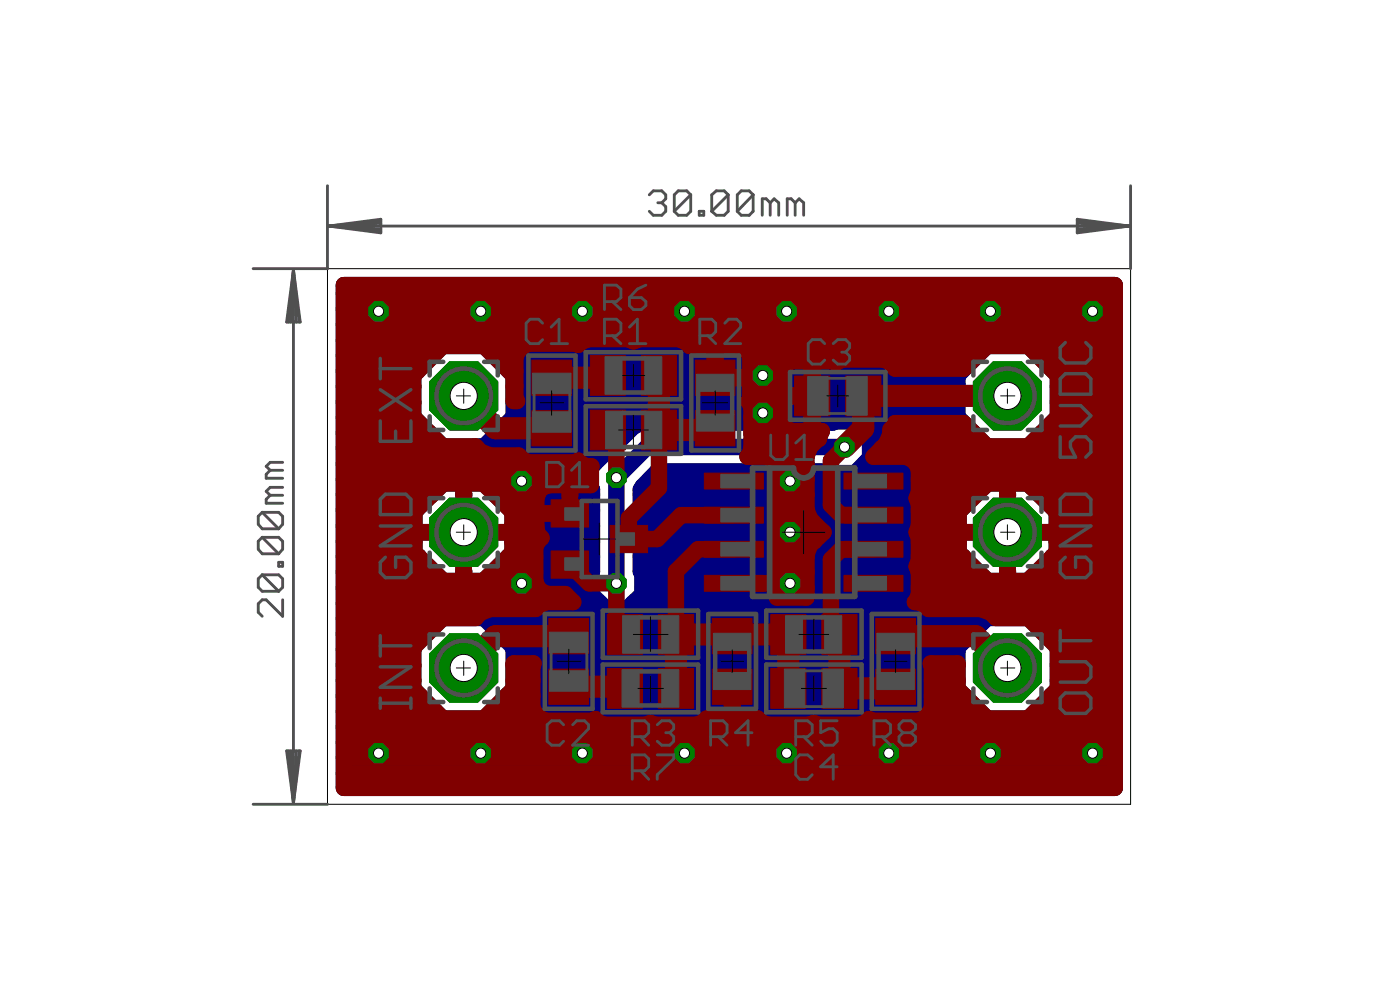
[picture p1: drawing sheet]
<svg xmlns="http://www.w3.org/2000/svg" width="52mm" height="37mm" viewBox="0 0 52 37" stroke-linecap="round" stroke-linejoin="round" font-family="sans-serif">
<g fill="none" stroke="#000080" stroke-width=".61">
<path d="M12.8 10.6h28.8v18.8h-28.8zM12.8 19.6h2.7M12.8 19h2.7M12.8 18.4h3.3M12.8 17.9h9.2M12.8 17.3h9.4M12.8 16.7h10M12.8 16.1h3.2M12.8 15.6h2.6M12.8 15h2.6M12.8 14.4h2.6M12.8 13.8h2.8"/>
<path d="M12.8 13.3h3.4M12.8 12.7h28.8M12.8 12.1h28.8M12.8 11.5h28.8M12.8 10.9h28.8M15.5 19.8h3.6M17.3 18v3.7M17.3 19.6h.1M17.3 19h.1M17.3 18.4h.1M18.4 13.3h18M18.5 18.4h3.6"/>
<path d="M18.6 16.1h4.8M19 13.8h16.9M19 19h3.1M19.1 19.6h3M19.2 15.6h16.5M19.2 15h16.5M19.2 14.4h16.5M22 17.4l1.6-1.5 .4-.2h7.9l.5 .6v.8l-.5 .5h-7.4l-.6 .6 .1 3.9-.6 .6h-.8l-.6-.6zM23.9 19.6h11.9M23.9 19h11.9M23.9 18.4h12.5M24.2 17.9h17.4"/>
<path d="M31.5 16.7h-7.4l-1.1 1.1v3.9M32.2 17.3h9.4M32.3 16.1h4M32.4 16.7h9.2M35.8 19.8h3.6M37.6 18v3.7M37.6 19.6h.1M37.6 19h.1M37.6 18.4h.1M38.7 13.3h2.9M38.8 18.4h2.8M38.9 16.1h2.7"/>
<path d="M39.3 13.8h2.3M39.3 19h2.3M39.4 19.6h2.2M39.4 15.6h2.2M39.5 15h2.1M39.5 14.4h2.1M12.8 28.8h28.8M12.8 28.2h28.8M12.8 27.7h28.8M12.8 27.1h28.8M12.8 26.5h3.4M12.8 25.9h2.9"/>
<path d="M12.8 25.4h2.6M12.8 24.8h2.6M12.8 24.2h2.6M12.8 23.6h3.1M12.8 22.5h9.6M12.8 21.9h9.2M12.8 21.3h3.4M12.8 20.7h2.8M12.8 20.2h2.7M16.5 23l-1.1 1.1v1.6l1.1 1.1h1.6l1.1-1.1v-1.6l-1.1-1.1-5.3 .1M17.3 21.3h.1M17.3 20.7h.1"/>
<path d="M17.3 20.2h.1M18.1 23.1h18.7M18.3 26.5h18.2M18.4 21.3h3.7M18.7 23.6h17.5M18.9 25.9h17.1M19 20.7h3.1M19.1 20.2h3M19.2 25.4h16.5M19.2 24.8h16.5M19.2 24.2h16.5M23.6 22.5h18"/>
<path d="M23.9 20.7h12M23.9 20.2h11.9M23.9 21.3h12.6M24 21.9h17.6M37.6 21.3h.1M37.6 20.7h.1M37.6 20.2h.1M38.4 23l1.1 1.1v1.6l-1.1 1.1h-1.6l-1.1-1.1v-1.6l1.1-1.1 4.8 .1M38.6 26.5h3M38.7 21.3h2.9M39 23.6h2.6M39.2 25.9h2.4"/>
<path d="M39.2 20.7h2.4M39.4 20.2h2.2M39.5 25.4h2.1M39.5 24.8h2.1M39.5 24.2h2.1"/>
<circle cx="17.3" cy="14.8" r="2.03"/>
<circle cx="17.3" cy="19.8" r="1.97"/>
<circle cx="37.6" cy="14.8" r="2.03"/>
<circle cx="37.6" cy="19.8" r="1.97"/>
</g>
<circle cx="17.3" cy="24.9" r="1.38" fill="#008000" stroke="#008000" stroke-width=".04"/>
<circle cx="17.3" cy="24.9" r=".51" fill="#fff" stroke="#000" stroke-width=".04"/>
<circle cx="17.3" cy="14.8" r="1.38" fill="#008000" stroke="#008000" stroke-width=".04"/>
<circle cx="17.3" cy="14.8" r=".51" fill="#fff" stroke="#000" stroke-width=".04"/>
<circle cx="37.6" cy="14.8" r="1.38" fill="#008000" stroke="#008000" stroke-width=".04"/>
<circle cx="37.6" cy="14.8" r=".51" fill="#fff" stroke="#000" stroke-width=".04"/>
<circle cx="37.6" cy="19.8" r="1.38" fill="#008000" stroke="#008000" stroke-width=".04"/>
<circle cx="37.6" cy="19.8" r=".51" fill="#fff" stroke="#000" stroke-width=".04"/>
<circle cx="37.6" cy="24.9" r="1.38" fill="#008000" stroke="#008000" stroke-width=".04"/>
<circle cx="37.6" cy="24.9" r=".51" fill="#fff" stroke="#000" stroke-width=".04"/>
<circle cx="17.3" cy="19.8" r="1.38" fill="#008000" stroke="#008000" stroke-width=".04"/>
<circle cx="17.3" cy="19.8" r=".51" fill="#fff" stroke="#000" stroke-width=".04"/>
<circle cx="29.5" cy="21.7" r=".39" fill="#008000" stroke="#008000" stroke-width=".04"/>
<circle cx="29.5" cy="21.7" r=".19" fill="#fff" stroke="#000" stroke-width=".04"/>
<circle cx="28.4" cy="15.4" r=".39" fill="#008000" stroke="#008000" stroke-width=".04"/>
<circle cx="28.4" cy="15.4" r=".19" fill="#fff" stroke="#000" stroke-width=".04"/>
<circle cx="28.4" cy="14" r=".39" fill="#008000" stroke="#008000" stroke-width=".04"/>
<circle cx="28.4" cy="14" r=".19" fill="#fff" stroke="#000" stroke-width=".04"/>
<circle cx="19.5" cy="21.7" r=".39" fill="#008000" stroke="#008000" stroke-width=".04"/>
<circle cx="19.5" cy="21.7" r=".19" fill="#fff" stroke="#000" stroke-width=".04"/>
<circle cx="19.5" cy="17.9" r=".39" fill="#008000" stroke="#008000" stroke-width=".04"/>
<circle cx="19.5" cy="17.9" r=".19" fill="#fff" stroke="#000" stroke-width=".04"/>
<circle cx="29.5" cy="19.8" r=".39" fill="#008000" stroke="#008000" stroke-width=".04"/>
<circle cx="29.5" cy="19.8" r=".19" fill="#fff" stroke="#000" stroke-width=".04"/>
<circle cx="29.5" cy="17.9" r=".39" fill="#008000" stroke="#008000" stroke-width=".04"/>
<circle cx="29.5" cy="17.9" r=".19" fill="#fff" stroke="#000" stroke-width=".04"/>
<circle cx="14.1" cy="11.6" r=".39" fill="#008000" stroke="#008000" stroke-width=".04"/>
<circle cx="14.1" cy="11.6" r=".19" fill="#fff" stroke="#000" stroke-width=".04"/>
<circle cx="17.9" cy="11.6" r=".39" fill="#008000" stroke="#008000" stroke-width=".04"/>
<circle cx="17.9" cy="11.6" r=".19" fill="#fff" stroke="#000" stroke-width=".04"/>
<circle cx="21.7" cy="11.6" r=".39" fill="#008000" stroke="#008000" stroke-width=".04"/>
<circle cx="21.7" cy="11.6" r=".19" fill="#fff" stroke="#000" stroke-width=".04"/>
<circle cx="25.5" cy="11.6" r=".39" fill="#008000" stroke="#008000" stroke-width=".04"/>
<circle cx="25.5" cy="11.6" r=".19" fill="#fff" stroke="#000" stroke-width=".04"/>
<circle cx="29.3" cy="11.6" r=".39" fill="#008000" stroke="#008000" stroke-width=".04"/>
<circle cx="29.3" cy="11.6" r=".19" fill="#fff" stroke="#000" stroke-width=".04"/>
<circle cx="33.1" cy="11.6" r=".39" fill="#008000" stroke="#008000" stroke-width=".04"/>
<circle cx="33.1" cy="11.6" r=".19" fill="#fff" stroke="#000" stroke-width=".04"/>
<circle cx="36.9" cy="11.6" r=".39" fill="#008000" stroke="#008000" stroke-width=".04"/>
<circle cx="36.9" cy="11.6" r=".19" fill="#fff" stroke="#000" stroke-width=".04"/>
<circle cx="40.7" cy="11.6" r=".39" fill="#008000" stroke="#008000" stroke-width=".04"/>
<circle cx="40.7" cy="11.6" r=".19" fill="#fff" stroke="#000" stroke-width=".04"/>
<circle cx="14.1" cy="28.1" r=".39" fill="#008000" stroke="#008000" stroke-width=".04"/>
<circle cx="14.1" cy="28.1" r=".19" fill="#fff" stroke="#000" stroke-width=".04"/>
<circle cx="17.9" cy="28.1" r=".39" fill="#008000" stroke="#008000" stroke-width=".04"/>
<circle cx="17.9" cy="28.1" r=".19" fill="#fff" stroke="#000" stroke-width=".04"/>
<circle cx="21.7" cy="28.1" r=".39" fill="#008000" stroke="#008000" stroke-width=".04"/>
<circle cx="21.7" cy="28.1" r=".19" fill="#fff" stroke="#000" stroke-width=".04"/>
<circle cx="25.5" cy="28.1" r=".39" fill="#008000" stroke="#008000" stroke-width=".04"/>
<circle cx="25.5" cy="28.1" r=".19" fill="#fff" stroke="#000" stroke-width=".04"/>
<circle cx="29.3" cy="28.1" r=".39" fill="#008000" stroke="#008000" stroke-width=".04"/>
<circle cx="29.3" cy="28.1" r=".19" fill="#fff" stroke="#000" stroke-width=".04"/>
<circle cx="33.1" cy="28.1" r=".39" fill="#008000" stroke="#008000" stroke-width=".04"/>
<circle cx="33.1" cy="28.1" r=".19" fill="#fff" stroke="#000" stroke-width=".04"/>
<circle cx="36.9" cy="28.1" r=".39" fill="#008000" stroke="#008000" stroke-width=".04"/>
<circle cx="36.9" cy="28.1" r=".19" fill="#fff" stroke="#000" stroke-width=".04"/>
<circle cx="40.7" cy="28.1" r=".39" fill="#008000" stroke="#008000" stroke-width=".04"/>
<circle cx="40.7" cy="28.1" r=".19" fill="#fff" stroke="#000" stroke-width=".04"/>
<circle cx="23" cy="17.8" r=".39" fill="#008000" stroke="#008000" stroke-width=".04"/>
<circle cx="23" cy="17.8" r=".19" fill="#fff" stroke="#000" stroke-width=".04"/>
<circle cx="23" cy="21.7" r=".39" fill="#008000" stroke="#008000" stroke-width=".04"/>
<circle cx="23" cy="21.7" r=".19" fill="#fff" stroke="#000" stroke-width=".04"/>
<circle cx="31.5" cy="16.7" r=".39" fill="#008000" stroke="#008000" stroke-width=".04"/>
<circle cx="31.5" cy="16.7" r=".19" fill="#fff" stroke="#000" stroke-width=".04"/>
<g fill="#800000" stroke="#800000" stroke-width=".04">
<path d="M19.8 15.3h1.5v1.3h-1.5z"/>
<path d="M19.8 13.4h1.5v1.3h-1.5z"/>
<path d="M20.5 23.1h1.4v1.3h-1.4z"/>
<path d="M20.5 24.9h1.4v1.3h-1.4z"/>
<path d="M31.5 14h1.4v1.5h-1.4z"/>
<path d="M29.6 14h1.3v1.5h-1.3z"/>
<path d="M22.8 19.6h1.4v1h-1.4z"/>
<path d="M20.6 20.5h1.3v1h-1.3z"/>
<path d="M20.6 18.6h1.3v1h-1.3z"/>
<path d="M23.9 15.3h1.3v1.5h-1.3z"/>
<path d="M22 15.3h1.3v1.5h-1.3z"/>
<path d="M25.9 13.4h1.5v1.3h-1.5z"/>
<path d="M25.9 15.3h1.5v1.3h-1.5z"/>
<path d="M24.6 22.9h1.3v1.5h-1.3z"/>
<path d="M22.6 22.9h1.4v1.5h-1.4z"/>
<path d="M26.6 24.9h1.4v1.3h-1.4z"/>
<path d="M26.6 23.1h1.4v1.3h-1.4z"/>
<path d="M28.7 22.9h1.4v1.5h-1.4z"/>
<path d="M30.6 22.9h1.4v1.5h-1.4z"/>
<path d="M22 13.3h1.3v1.4h-1.3z"/>
<path d="M23.9 13.3h1.3v1.4h-1.3z"/>
<path d="M22.6 24.9h1.4v1.5h-1.4z"/>
<path d="M24.6 24.9h1.3v1.5h-1.3z"/>
<path d="M26.3 18.9h2.2v.6h-2.2z"/>
<path d="M31.5 18.9h2.2v.6h-2.2z"/>
<path d="M26.3 17.6h2.2v.6h-2.2z"/>
<path d="M26.3 20.2h2.2v.6h-2.2z"/>
<path d="M26.3 21.4h2.2v.6h-2.2z"/>
<path d="M31.5 17.6h2.2v.6h-2.2z"/>
<path d="M31.5 20.2h2.2v.6h-2.2z"/>
<path d="M31.5 21.4h2.2v.6h-2.2z"/>
<path d="M28.7 24.9h1.4v1.5h-1.4z"/>
<path d="M30.6 24.9h1.4v1.5h-1.4z"/>
<path d="M32.7 24.9h1.4v1.3h-1.4z"/>
<path d="M32.7 23.1h1.4v1.3h-1.4z"/>
</g>
<g fill="none" stroke="#800000" stroke-width=".61">
<path d="M12.8 10.6h28.8v18.8h-28.8zM12.8 19.6h2.7M12.8 19h2.7M12.8 18.4h3.3M12.8 17.9h9.2M12.8 17.3h8.9M12.8 16.7h5M12.8 16.1h3.2M12.8 15.6h2.6M12.8 15h2.6M12.8 14.4h2.6M12.8 13.8h2.8"/>
<path d="M12.8 13.3h3.4M12.8 12.7h9M12.8 12.1h28.8M12.8 11.5h28.8M12.8 10.9h28.8M15.5 19.8h3.6M17.3 18v3.7M17.3 19.6h.1M17.3 19h.1M17.3 18.4h.1M18.4 13.3h.8M18.5 18.4h1.5"/>
<path d="M19 13.8h.2M19 19h1M19.1 19.6h.9M19.2 14.4h.1M20 19.1h1.3M21.3 18.1v1.1M21.3 19h.1M21.3 18.4h.1M21.7 17.3l.4 .1-.1 .7h-1.5l-.3 .1-.2 .4v1.1l.2 .3-.2 .4v1.3l.2 .4h.2h.7l.3 .3h-1.1l-.3 .3h-1.7l-.4 .1-.2 .2-4.9 .1M22.7 16h.3v1.8M23.5 12.7h.2M24.6 16v2.2l-1.1 1.1v.8h1l.9-.9h2"/>
<path d="M25.4 12.7h16.2M26.6 13.8h.1M26.6 13.3h.1M27.9 15l.1-.9h-1.3v-1.2h.8l.3 .1 .2 .3v.8h-1.4v-1.2h-.9l-.4-.3h-1.5l-.2 .1-.1-.1h-1.6l-.3 .2h-1.9l-.2 .1-.3 .4 .1 1.6h-.1v-.9l-1.1-1.1h-1.6l-1.1 1.1v1.5l1.1 1.1h1.2l.2 .2 .4 .2h1l.4 .2h1.9l.1 .1M27.9 15h.1M27.9 15l.1 .2v1.5l-.1 .3h.7l.4 .3M27.9 15h1.2M28 13.3h8.4M28 14.4h1.1M28 13.8h1.1M28 16.7h2.2M28 16.1h2.6"/>
<path d="M28 15.6h1.1M29 17.3l.1 .2v.9l-.1 .2 .1 .2v.8l-.1 .2 .1 .2v.9l-.1 .2v1.2h1.1v-1.6l.1-.4 .5-.5-.2-.2M29 17.3h1.1M29 18.4h1.1M29.1 15.6l.1 .3 .2 .1 .9 .1v-2.6h-.9l-.2 .2-.1 .2v.8h1.2v-1.2h.9l.2-.1h1.6l.2 .1 .2 .2h2.5l.9-.8h1.6l1.1 1.1v1.5l-1.1 1.1h-1.6l-.9-.8h-2.5l-.2 .2-.2 .6-.4 .4h1.2l.4 .3M29.1 15.6v-.8h1.2v1.3h.3l-.1 .2M29.1 19.6h1.4M29.1 19h1M29.1 17.9h1M30.1 19l.1 .3 .3 .3M30.3 15.6h.1M30.3 15h.1"/>
<path d="M30.3 14.4h.1M30.3 13.8h.1M30.5 16.3v.1M30.5 16.3l-.3 .4-.1 .3v2M31.5 16.7l-.5 .5v1.6l.4 .4h1.2M32.9 16.7h8.7M33.2 16.1h3.1M34.2 17.3l.1 .2v.9l-.1 .2 .1 .2v.8l-.1 .2 .1 .2v.9l-.1 .2 .1 .2M34.2 17.3h7.4M34.2 18.4h2.2M34.3 19.6h1.5M34.3 19h1.5"/>
<path d="M34.3 17.9h7.3M35.8 19.8h3.6M37.6 18v3.7M37.6 19.6h.1M37.6 19h.1M37.6 18.4h.1M38.7 13.3h2.9M38.8 18.4h2.8M38.9 16.1h2.7M39.3 13.8h2.3M39.3 19h2.3M39.4 19.6h2.2"/>
<path d="M39.4 15.6h2.2M39.5 15h2.1M39.5 14.4h2.1M12.8 28.8h28.8M12.8 28.2h28.8M12.8 27.7h28.8M12.8 27.1h28.8M12.8 26.5h3.4M12.8 25.9h2.9M12.8 25.4h2.6M12.8 24.8h2.6M12.8 24.2h2.6"/>
<path d="M12.8 23.6h3.1M12.8 22.5h7.5M12.8 21.9h7.3M12.8 21.3h3.4M12.8 20.7h2.8M12.8 20.2h2.7M16.5 23l-1.1 1.1v1.6l1.1 1.1h1.6l1.1-1.1v-1h.7v1.7l.2 .4 .2 .1 1.9-.1 .3 .2 1.8-.1 1.7 .1 .4-.2h.9v-1.2v1.2h1l.3 .2 1.8-.1 1.7 .1 .3-.2 1.9 .1 .2-.1 .3-.4-.1-1.7h1v1l1.1 1.1h1.6l1.1-1.1v-1.6l-1.1-1.1M17.3 21.3h.1M17.3 20.7h.1M17.3 20.2h.1M18.3 26.5h1.6M18.4 21.3h1.6"/>
<path d="M18.9 25.9h1M19 20.7h1M19.1 20.2h1M19.2 25.4h.7M19.2 24.8h.7M21.3 21l.7 .7h1v1.9h.3M27.3 26.5h.1M27.3 25.9h.1M27.4 21.7h1.6M27.4 21.7v.1M27.4 20.5h-1.4l-.8 .8v2.3M29 21.9h1.1"/>
<path d="M29 21.3h1.1M29.1 20.7h1M29.1 20.2h1.3M32.6 20.5h-1.2l-.4 .3v2.8h.3M34.3 21.3v.9l-.2 .2 .4 .1 .1 .2h2l.4 .1 .1 .2 4.5 .1M34.3 21.9h7.3M34.3 21.3h2.2M34.3 20.7h1.6M34.3 20.2h1.5M34.3 22.5h7.3M34.7 26.5h1.8M34.7 24.8h1"/>
<path d="M34.8 25.9h1.2M34.8 25.4h.9M37.6 21.3h.1M37.6 20.7h.1M37.6 20.2h.1M38.6 26.5h3M38.7 21.3h2.9M39 23.6h2.6M39.2 25.9h2.4M39.2 20.7h2.4M39.4 20.2h2.2M39.5 25.4h2.1"/>
<path d="M39.5 24.8h2.1M39.5 24.2h2.1"/>
<circle cx="17.3" cy="19.8" r="1.97"/>
<circle cx="37.6" cy="19.8" r="1.97"/>
</g>
<path d="M17.3 14.8l1.2 1.2h2.1M22.7 14v.1h-2.1M24.6 14v2h2.1M37.6 14.8h-5.4v1.2l-.7 .7M21.2 23.7h-2.7l-1.2 1.2M21.2 25.6h2.1v.1M25.2 25.7v-2.1h4.2v2.1M27.3 23.6v.1M31.3 23.6v2.1h2.1v-.1M33.4 23.7h3l1.2 1.2" fill="none" stroke="#800000" stroke-width=".83"/>
<circle cx="17.3" cy="24.9" r="1.38" fill="#008000" stroke="#008000" stroke-width=".04"/>
<circle cx="17.3" cy="24.9" r=".51" fill="#fff" stroke="#000" stroke-width=".04"/>
<circle cx="17.3" cy="14.8" r="1.38" fill="#008000" stroke="#008000" stroke-width=".04"/>
<circle cx="17.3" cy="14.8" r=".51" fill="#fff" stroke="#000" stroke-width=".04"/>
<circle cx="37.6" cy="14.8" r="1.38" fill="#008000" stroke="#008000" stroke-width=".04"/>
<circle cx="37.6" cy="14.8" r=".51" fill="#fff" stroke="#000" stroke-width=".04"/>
<circle cx="37.6" cy="19.8" r="1.38" fill="#008000" stroke="#008000" stroke-width=".04"/>
<circle cx="37.6" cy="19.8" r=".51" fill="#fff" stroke="#000" stroke-width=".04"/>
<circle cx="37.6" cy="24.9" r="1.38" fill="#008000" stroke="#008000" stroke-width=".04"/>
<circle cx="37.6" cy="24.9" r=".51" fill="#fff" stroke="#000" stroke-width=".04"/>
<circle cx="17.3" cy="19.8" r="1.38" fill="#008000" stroke="#008000" stroke-width=".04"/>
<circle cx="17.3" cy="19.8" r=".51" fill="#fff" stroke="#000" stroke-width=".04"/>
<circle cx="29.5" cy="21.7" r=".39" fill="#008000" stroke="#008000" stroke-width=".04"/>
<circle cx="29.5" cy="21.7" r=".19" fill="#fff" stroke="#000" stroke-width=".04"/>
<circle cx="28.4" cy="15.4" r=".39" fill="#008000" stroke="#008000" stroke-width=".04"/>
<circle cx="28.4" cy="15.4" r=".19" fill="#fff" stroke="#000" stroke-width=".04"/>
<circle cx="28.4" cy="14" r=".39" fill="#008000" stroke="#008000" stroke-width=".04"/>
<circle cx="28.4" cy="14" r=".19" fill="#fff" stroke="#000" stroke-width=".04"/>
<circle cx="19.5" cy="21.7" r=".39" fill="#008000" stroke="#008000" stroke-width=".04"/>
<circle cx="19.5" cy="21.7" r=".19" fill="#fff" stroke="#000" stroke-width=".04"/>
<circle cx="19.5" cy="17.9" r=".39" fill="#008000" stroke="#008000" stroke-width=".04"/>
<circle cx="19.5" cy="17.9" r=".19" fill="#fff" stroke="#000" stroke-width=".04"/>
<circle cx="29.5" cy="19.8" r=".39" fill="#008000" stroke="#008000" stroke-width=".04"/>
<circle cx="29.5" cy="19.8" r=".19" fill="#fff" stroke="#000" stroke-width=".04"/>
<circle cx="29.5" cy="17.9" r=".39" fill="#008000" stroke="#008000" stroke-width=".04"/>
<circle cx="29.5" cy="17.9" r=".19" fill="#fff" stroke="#000" stroke-width=".04"/>
<circle cx="14.1" cy="11.6" r=".39" fill="#008000" stroke="#008000" stroke-width=".04"/>
<circle cx="14.1" cy="11.6" r=".19" fill="#fff" stroke="#000" stroke-width=".04"/>
<circle cx="17.9" cy="11.6" r=".39" fill="#008000" stroke="#008000" stroke-width=".04"/>
<circle cx="17.9" cy="11.6" r=".19" fill="#fff" stroke="#000" stroke-width=".04"/>
<circle cx="21.7" cy="11.6" r=".39" fill="#008000" stroke="#008000" stroke-width=".04"/>
<circle cx="21.7" cy="11.6" r=".19" fill="#fff" stroke="#000" stroke-width=".04"/>
<circle cx="25.5" cy="11.6" r=".39" fill="#008000" stroke="#008000" stroke-width=".04"/>
<circle cx="25.5" cy="11.6" r=".19" fill="#fff" stroke="#000" stroke-width=".04"/>
<circle cx="29.3" cy="11.6" r=".39" fill="#008000" stroke="#008000" stroke-width=".04"/>
<circle cx="29.3" cy="11.6" r=".19" fill="#fff" stroke="#000" stroke-width=".04"/>
<circle cx="33.1" cy="11.6" r=".39" fill="#008000" stroke="#008000" stroke-width=".04"/>
<circle cx="33.1" cy="11.6" r=".19" fill="#fff" stroke="#000" stroke-width=".04"/>
<circle cx="36.9" cy="11.6" r=".39" fill="#008000" stroke="#008000" stroke-width=".04"/>
<circle cx="36.9" cy="11.6" r=".19" fill="#fff" stroke="#000" stroke-width=".04"/>
<circle cx="40.7" cy="11.6" r=".39" fill="#008000" stroke="#008000" stroke-width=".04"/>
<circle cx="40.7" cy="11.6" r=".19" fill="#fff" stroke="#000" stroke-width=".04"/>
<circle cx="14.1" cy="28.1" r=".39" fill="#008000" stroke="#008000" stroke-width=".04"/>
<circle cx="14.1" cy="28.1" r=".19" fill="#fff" stroke="#000" stroke-width=".04"/>
<circle cx="17.9" cy="28.1" r=".39" fill="#008000" stroke="#008000" stroke-width=".04"/>
<circle cx="17.9" cy="28.1" r=".19" fill="#fff" stroke="#000" stroke-width=".04"/>
<circle cx="21.7" cy="28.1" r=".39" fill="#008000" stroke="#008000" stroke-width=".04"/>
<circle cx="21.7" cy="28.1" r=".19" fill="#fff" stroke="#000" stroke-width=".04"/>
<circle cx="25.5" cy="28.1" r=".39" fill="#008000" stroke="#008000" stroke-width=".04"/>
<circle cx="25.5" cy="28.1" r=".19" fill="#fff" stroke="#000" stroke-width=".04"/>
<circle cx="29.3" cy="28.1" r=".39" fill="#008000" stroke="#008000" stroke-width=".04"/>
<circle cx="29.3" cy="28.1" r=".19" fill="#fff" stroke="#000" stroke-width=".04"/>
<circle cx="33.1" cy="28.1" r=".39" fill="#008000" stroke="#008000" stroke-width=".04"/>
<circle cx="33.1" cy="28.1" r=".19" fill="#fff" stroke="#000" stroke-width=".04"/>
<circle cx="36.9" cy="28.1" r=".39" fill="#008000" stroke="#008000" stroke-width=".04"/>
<circle cx="36.9" cy="28.1" r=".19" fill="#fff" stroke="#000" stroke-width=".04"/>
<circle cx="40.7" cy="28.1" r=".39" fill="#008000" stroke="#008000" stroke-width=".04"/>
<circle cx="40.7" cy="28.1" r=".19" fill="#fff" stroke="#000" stroke-width=".04"/>
<circle cx="23" cy="17.8" r=".39" fill="#008000" stroke="#008000" stroke-width=".04"/>
<circle cx="23" cy="17.8" r=".19" fill="#fff" stroke="#000" stroke-width=".04"/>
<circle cx="23" cy="21.7" r=".39" fill="#008000" stroke="#008000" stroke-width=".04"/>
<circle cx="23" cy="21.7" r=".19" fill="#fff" stroke="#000" stroke-width=".04"/>
<circle cx="31.5" cy="16.7" r=".39" fill="#008000" stroke="#008000" stroke-width=".04"/>
<circle cx="31.5" cy="16.7" r=".19" fill="#fff" stroke="#000" stroke-width=".04"/>
<g fill="none" stroke="#505050" stroke-width=".13">
<path d="M14.2 13.4v.7M14.2 15.7v.7h1.1v-.7M14.2 14.5l1.1 .8M14.2 13.7h1.1M14.2 19.6h1.1l-1.1 .7h1.1M14.4 18.4h.7l.2 .2v.6h-1.1v-.6zM14.8 16.1v.3M15.3 14.5l-1.1 .8M39.5 16.3v.7h.6l-.2-.3v-.2l.2-.2h.4l.2 .2v.3l-.2 .2M39.5 18.6l.2-.2h.8l.2 .2v.6h-1.2zM39.5 15.1h.8l.4 .4-.4 .4h-.8M39.5 19.6h1.2l-1.2 .7h1.2"/>
<path d="M39.7 12.8l-.2 .2v.3l.2 .2h.8l.2-.2v-.3l-.2-.2M39.7 13.9h.8l.2 .2v.6h-1.2v-.6zM14.2 23.7v.7M14.2 26v.4M14.2 26.2h1.1M14.2 24.8h1.1l-1.1 .8h1.1M14.2 24.1h1.1M14.4 20.8l-.2 .2v.3l.2 .2h.7l.2-.2v-.3l-.2-.2h-.3v.3M15.3 26v.4M39.5 23.5v.8M39.5 24.7h1l.2 .1v.4l-.2 .2h-1M39.5 23.9h1.2"/>
<path d="M39.7 20.8l-.2 .2v.3l.2 .2h.8l.2-.2v-.3l-.2-.2h-.4v.3M39.7 25.8h.8l.2 .2v.4l-.2 .2h-.8l-.2-.2v-.4z"/>
</g>
<g fill="none" stroke="#505050" stroke-width=".17">
<path d="M16 15.5v.5h.5M16.5 13.5h-.5v.5M16.5 18.6h-.5v.5M18.1 13.5h.5v.5M18.1 18.6h.5v.5M18.6 15.5v.5h-.5M19.7 13.3h1.8v3.5h-1.8zM21.7 19.8v.6M21.8 13.1h3.6v1.8h-3.6zM21.8 15.1h3.6v1.8h-3.6zM22.1 18.7h-.4v1M22.1 18.7h.9v.7"/>
<path d="M23 19.5v1.2M23.2 16.7h.8M23.2 15.4h.8M23.2 13.4h.8M23.2 14.6h.8M25.8 13.3h1.8v3.5h-1.8zM26 14.6v.8M27.3 14.6v.8M29.5 13.9h3.5v1.7h-3.5zM36.3 15.5v.5h.5M36.8 13.5h-.5v.5M36.8 18.6h-.5v.5"/>
<path d="M38.3 13.5h.5v.5M38.3 18.6h.5v.5M38.8 15.5v.5h-.5M16 20.6v.5h.5M16 25.7v.5h.5M16.5 23.6h-.5v.6M18.1 23.6h.5v.6M18.6 25.7v.5h-.5M18.6 20.6v.5h-.5M20.3 22.9h1.8v3.5h-1.8zM21.7 20.4v1.1h.4M22.5 22.8h3.5v1.7h-3.5z"/>
<path d="M22.5 24.8h3.5v1.7h-3.5zM23 20.7v.8h-.9M23.9 24.3h.8M23.9 23h.8M23.9 25h.8M23.9 26.3h.8M26.4 22.9h1.8v3.5h-1.8zM26.7 24.2v.9M27.9 24.2v.9M28.6 24.8h3.5v1.7h-3.5zM28.6 22.8h3.5v1.7h-3.5zM30 24.3h.8"/>
<path d="M30 23h.8M32.5 22.9h1.8v3.5h-1.8zM32.8 24.2v.9M34 24.2v.9M36.3 25.7v.5h.5M36.3 20.6v.5h.5M36.8 23.6h-.5v.6M38.3 23.6h.5v.6M38.8 25.7v.5h-.5M38.8 20.6v.5h-.5"/>
<circle cx="17.3" cy="19.8" r="1.02"/>
<circle cx="17.3" cy="14.8" r="1.02"/>
<circle cx="37.6" cy="19.8" r="1.02"/>
<circle cx="37.6" cy="14.8" r="1.02"/>
<circle cx="17.3" cy="24.9" r="1.02"/>
<circle cx="37.6" cy="24.9" r="1.02"/>
</g>
<path d="M28.1 17.4h1.5a.38 .38 0 0 0 .4 .4 .38 .38 0 0 0 .4-.4h1.5v4.8h-3.8zM28.7 17.4v4.8M31.2 17.4v4.8" fill="none" stroke="#505050" stroke-width=".21"/>
<g fill="none" stroke="#505050" stroke-width=".11">
<path d="M9.8 19.1h.6l.1 .1v.3l-.1 .2M9.8 19.1l-.2 .1v.3l.2 .2h.6M9.8 19.1l.6 .6M10.1 18.5l-.2 .1v.2h.6M10.1 17.5l-.2 .2v.1h.6M10.1 18.5h.4M10.1 17.5h.4M10.5 18.2h-.4l-.2 .1 .2 .2M10.5 17.2h-.4l-.2 .2 .2 .1M10.9 10.1v19.8M10.9 10.1l.3 1.9h-.5zM10.9 10.1l-.1 1.9"/>
<path d="M10.9 10.1l.1 1.9M10.9 10.1l.3 1.9M12.2 6.9v3.1h-2.8M12.3 8.4h29.8M12.3 8.4l1.9-.2v.5zM12.3 8.4l1.9 .1M12.3 8.4l1.9 .2M14.2 8.3l-1.9 .1M14.2 8.2l-1.9 .2M19.9 14.6v.8M20.2 12l-.1-.1h-.3l-.2 .1v.7l.2 .1h.3l.1-.1M20.4 17.2h.4l.2 .2v.6l-.2 .1h-.4z"/>
<path d="M20.6 12.8h.6M20.6 12.2l.2-.3v.9M21.3 14.6v.8M21.3 18.1h.6M21.3 17.5l.3-.3v.9M22.5 12.5h.5l.2-.1v-.4l-.2-.1h-.5v.9M22.5 11.2h.5l.2-.1v-.3l-.2-.2h-.5v.9M22.8 12.5l.4 .3M22.8 11.2l.4 .3M23.5 12.8h.6M23.5 12.2l.3-.3v.9M23.5 11.1h.4l.2 .1v.2l-.2 .1h-.3l-.1-.1z"/>
<path d="M24.1 10.6l-.3 .2-.3 .3M24.2 7.3l.2-.2h.3l.1 .2v.1l-.1 .2M24.5 7.6h.2M24.7 7.6l.1 .1v.2l-.1 .1h-.3l-.2-.1M25.8 7.3l-.2-.2h-.3l-.2 .2v.6M25.8 7.3v.6l-.2 .1h-.3l-.2-.1M25.8 7.3l-.7 .6M26.1 7.9h.1v.1h-.1zM26.1 12.5h.4l.2-.1v-.4l-.2-.1h-.4v.9M26.4 12.5l.3 .3M27 12l.2-.1h.3l.1 .1v.2l-.6 .6h.6M27.2 7.3l-.2-.2h-.3l-.2 .2v.6"/>
<path d="M27.2 7.3v.6l-.2 .1h-.3l-.2-.1M27.2 7.3l-.7 .6M28.1 7.3l-.2-.2h-.3l-.1 .2v.6M28.1 7.3v.6l-.2 .1h-.3l-.1-.1M28.1 7.3l-.6 .6M28.7 7.6l-.1-.2h-.2v.6M28.7 7.6v.4M28.7 7.6l.2-.2 .1 .2v.4M28.7 16.2v.8l.2 .1h.3l.2-.1v-.8M29.7 7.6l-.2-.2h-.1v.6M29.7 7.6v.4M29.7 7.6l.1-.2 .2 .2v.4"/>
<path d="M29.7 17.1h.6M29.7 16.5l.3-.3v.9M30.8 12.8l-.2-.1h-.3l-.2 .1v.6l.2 .2h.3l.2-.2M30.9 15.4h.7M30.9 14.1h.7M31.1 12.8l.1-.1h.3l.2 .1v.2l-.2 .1M31.4 13.1h.1M31.5 13.1l.2 .2v.1l-.2 .2h-.3l-.1-.2M40.2 8.2l1.9 .2-1.9 .3zM40.2 8.3l1.9 .1M40.2 8.2l1.9 .2M42.1 8.4l-1.9 .1"/>
<path d="M42.1 8.4l-1.9 .2M42.2 6.9v3.1M9.4 30h2.8M9.8 21.4h.6l.1 .2v.3l-.1 .1M9.8 20h.6l.1 .2v.3l-.1 .1M9.8 20l-.2 .2v.3l.2 .1h.6M9.8 21.4l-.2 .2v.3l.2 .1h.6M9.8 21.4l.6 .6M9.8 20l.6 .6M10.4 21h.1v.1h-.1zM10.5 22.4v.6l-.6-.6h-.1l-.2 .1v.3l.2 .2M10.7 28h.5l-.3 1.9z"/>
<path d="M10.8 28l.1 1.9M11 28l-.1 1.9M11.2 28l-.3 1.9M20.6 24.3v.7M21 27l-.1-.1h-.3l-.2 .1v.6l.2 .2h.3l.1-.2M21.4 27l.1-.1h.3l.1 .1v.2l-.5 .6h.5M21.9 24.3v.7M23.6 27.5h.4l.2-.2v-.3l-.2-.1h-.4v.9M23.6 28.7h.4l.2-.1v-.3l-.2-.2h-.4v.9M23.9 27.5l.3 .3M23.9 28.7l.3 .3M24.5 27l.2-.1h.3l.1 .1v.2l-.1 .1"/>
<path d="M24.5 28.1h.6v.2l-.6 .6v.1M24.8 27.3h.2M25 27.3l.1 .2v.1l-.1 .2h-.3l-.2-.2M26.5 27.5h.5l.1-.2v-.3l-.1-.1h-.5v.9M26.8 27.5l.3 .3M28 27.3h-.6l.5-.4v.9M29.7 27.5h.4l.2-.2v-.3l-.2-.1h-.4v.9M30 25h.7M30 27.5l.3 .3M30 26.3h.7M30.3 28.3l-.2-.2h-.3l-.1 .2v.6l.1 .1h.3l.2-.1M31.2 26.9h-.6v.4l.3-.1h.2l.1 .1v.3l-.1 .2h-.3l-.2-.2"/>
<path d="M31.2 28.6h-.6l.5-.5v.9M32.6 27.5h.4l.2-.2v-.3l-.2-.1h-.4v.9M32.9 27.5l.3 .3M33.7 27.3l-.2-.1v-.2l.2-.1h.3l.1 .1v.2l-.1 .1M33.7 27.3l-.2 .2v.1l.2 .2h.3l.1-.2v-.1l-.1-.2M33.7 27.3h.3"/>
</g>
<g fill="#505050" stroke="#505050" stroke-width=".04">
<path d="M19.9 15.3h1.4v.8h-1.4z"/>
<path d="M19.9 13.9h1.4v.8h-1.4z"/>
<path d="M20.5 23.6h1.4v.7h-1.4z"/>
<path d="M20.5 25h1.4v.8h-1.4z"/>
<path d="M31.6 14h.7v1.5h-.7z"/>
<path d="M30.1 14h.8v1.5h-.8z"/>
<path d="M23.1 19.9h.6v.4h-.6z"/>
<path d="M21.1 20.8h.6v.5h-.6z"/>
<path d="M21.1 18.9h.6v.5h-.6z"/>
<path d="M22.6 15.3h.6v1.4h-.6z"/>
<path d="M24 15.3h.7v1.4h-.7z"/>
<path d="M26 15.4h1.4v.7h-1.4z"/>
<path d="M26 13.9h1.4v.7h-1.4z"/>
<path d="M23.2 22.9h.7v1.4h-.7z"/>
<path d="M24.7 22.9h.6v1.4h-.6z"/>
<path d="M26.6 23.6h1.4v.6h-1.4z"/>
<path d="M26.6 25.1h1.4v.6h-1.4z"/>
<path d="M30.8 22.9h.6v1.4h-.6z"/>
<path d="M29.3 22.9h.6v1.4h-.6z"/>
<path d="M24 13.3h.7v1.4h-.7z"/>
<path d="M22.6 13.3h.6v1.4h-.6z"/>
<path d="M24.7 25h.6v1.4h-.6z"/>
<path d="M23.2 25h.6v1.4h-.6z"/>
<path d="M26.9 17.7h1.1v.5h-1.1z"/>
<path d="M26.9 18.9h1.1v.6h-1.1z"/>
<path d="M26.9 20.2h1.1v.5h-1.1z"/>
<path d="M26.9 21.5h1.1v.5h-1.1z"/>
<path d="M32 21.5h1.1v.5h-1.1z"/>
<path d="M32 20.2h1.1v.5h-1.1z"/>
<path d="M32 18.9h1.1v.6h-1.1z"/>
<path d="M32 17.7h1.1v.5h-1.1z"/>
<path d="M29.3 24.9h.7v1.5h-.7z"/>
<path d="M30.7 24.9h.8v1.5h-.8z"/>
<path d="M32.7 23.6h1.4v.6h-1.4z"/>
<path d="M32.7 25.1h1.4v.6h-1.4z"/>
</g>
<g fill="none" stroke="#000" stroke-width=".04">
<path d="M12.2 10h30v20h-30zM17 14.8h.5M17 19.8h.5M17.3 14.5v.5M17.3 19.6v.5M20.1 15h.9M20.6 14.6v.9M22.4 19.5v1.2M23.1 16h1.1M23.2 14h.8M23.6 13.6v.8M23.6 15.5v1.1"/>
<path d="M26.2 15h.9M26.7 14.6v.9M29.2 19.8h1.6M30 19v1.6M30.8 14.8h.8M31.2 14.4v.8M37.3 14.8h.5M37.3 19.8h.5M37.6 14.5v.5M37.6 19.6v.5M17 24.9h.5M17.3 24.6v.6"/>
<path d="M20.8 24.6h.9M21.2 24.2v.9M21.8 20.1h1.1M23.6 23.6h1.3M23.8 25.7h.9M24.3 23v1.3M24.3 25.2v.9M26.9 24.6h.8M27.3 24.2v.9M29.8 23.6h1.1M29.9 25.7h.9M30.4 23.1v1.1"/>
<path d="M30.4 25.2v.9M33 24.6h.8M33.4 24.2v.9M37.3 24.9h.5M37.6 24.6v.6"/>
</g>
</svg>
